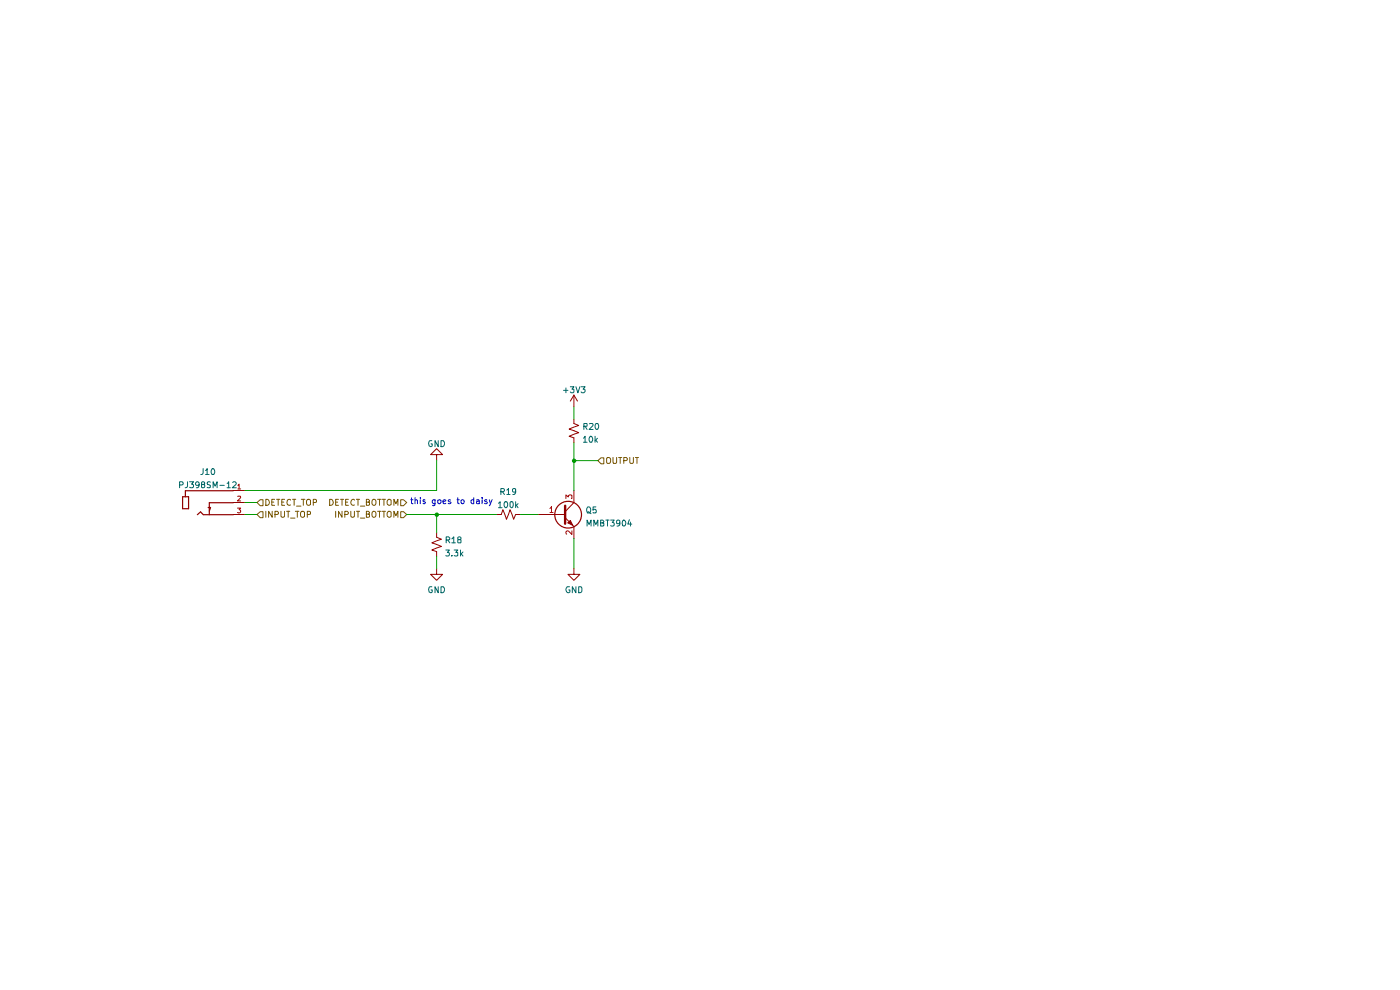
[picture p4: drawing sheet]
<svg xmlns="http://www.w3.org/2000/svg" width="297mm" height="210mm" viewBox="0 0 297 210" stroke-linecap="round" stroke-linejoin="round" font-family="sans-serif">
<path d="M44.2 107.7h.5l-.3 .7z" fill="#ffb"/>
<path d="M54.5 109.1l.7-.6h.6v1.3h-.6z" fill="#fff"/>
<path d="M54.5 109.1l.7-.6h.6v1.3h-.6zM56.4 108.5v1.2M57.7 108.5v1.2l-.7-1.2v1.2M58.3 109.1h.7l.1-.4-.3-.2h-.5v1.2M59.6 108.5v1l.3 .2 .4-.1 .1-.1v-1M60.8 108.5h.7M61.1 108.5v1.2M61.6 109.9h1M62.7 108.5h.7M63.1 108.5v1.2M63.8 108.6l.3-.1 .5 .1v1l-.3 .1a.46 .46 0 0 1-.5-.4zM65.2 109.1h.7v-.5l-.7-.1v1.2" fill="none" stroke="#765500" stroke-width=".21"/>
<path d="M54.5 106.6l.7-.6h.6v1.3h-.6z" fill="#fff"/>
<g fill="none" stroke="#765500" stroke-width=".21">
<path d="M54.5 106.6l.7-.6h.6v1.3h-.6zM56.4 105.9a.65 .65 0 0 1 .8 .7 .65 .65 0 0 1-.8 .6zM57.7 106.5h.4M58.3 105.9h-.6v1.3h.6M58.7 105.9h.7M59 105.9v1.3M59.8 106.5h.4M60.4 105.9h-.6v1.3h.6M61.6 106.1l-.2-.2a.61 .61 0 0 0-.5 .7 .61 .61 0 0 0 .7 .5M62.1 105.9h.6M62.4 105.9v1.3M62.9 107.4h.9"/>
<path d="M63.9 105.9h.8M64.3 105.9v1.3M65.1 106.1l.3-.2 .5 .2v.9l-.3 .2a.46 .46 0 0 1-.6-.4zM66.5 106.6l.6-.1v-.4l-.6-.2v1.3"/>
</g>
<path d="M85 106h.6l.7 .6-.7 .7h-.6z" fill="#fff"/>
<g fill="none" stroke="#765500" stroke-width=".21">
<path d="M69.9 105.9a.65 .65 0 0 1 .8 .7 .65 .65 0 0 1-.8 .6zM71.2 106.5h.4M71.8 105.9h-.6v1.3h.6M72.2 105.9h.7M72.6 105.9v1.3M73.3 106.5h.4M73.9 105.9h-.6v1.3h.6M75.2 106.1v-.1a.58 .58 0 0 0-.8 .6 .58 .58 0 0 0 .8 .5M75.6 105.9h.7M75.9 105.9v1.3M76.5 107.4h.9M77.7 106.5h.5l.2-.3-.3-.3h-.4v1.3l.7-.1v-.4l-.3-.2"/>
<path d="M79 106.1l.2-.2 .5 .2 .1 .7-.4 .4-.4-.2zM80.1 105.9h.8M80.5 105.9v1.3M81.1 105.9h.7M81.4 105.9v1.3M82.2 106.1l.3-.2 .5 .2v.9l-.3 .2-.3-.1a.74 .74 0 0 1-.2-1zM83.6 107.2v-1.3l.4 .9 .4-.9v1.3M85 106h.6l.7 .6-.7 .7h-.6z"/>
</g>
<path d="M38.7 105.4h1.3v2.5h-1.3zM41.9 109.2l.6-.6 .6 .6h6.4M44.2 107.7h.5l-.3 .7M49.5 104.1h-10.2v1.3M49.5 106.6h-5.1v2.6" fill="none" stroke="#910000" stroke-width=".25"/>
<path d="M92.6 96.4h1.3l-1.3-1.2-1.2 1.2h1.2v1.3M49.4 104.1h2.6M49.4 106.6h2.6M49.4 109.1h2.6M105.3 109.1h1l.4-1 .7 2.1 .8-2.1 .8 2.1 .4-1.1h1" fill="none" stroke="#910000" stroke-width=".21"/>
<path d="M50.4 107.8h.7l-.3 .3a.35 .35 0 0 1 .3 .4 .35 .35 0 0 1-.3 .3l-.4-.1M50.5 103l.2-.3v1M50.5 105.3l.5-.1 .1 .3-.7 .8h.7M50.5 103.7h.6" fill="none" stroke="#b90000" stroke-width=".21"/>
<path d="M126.8 97.7l.7-.6h.6v1.3h-.6z" fill="#fff"/>
<path d="M126.8 97.7l.7-.6h.6v1.3h-.6zM128.7 97.2l.2-.2 .4 .1a.74 .74 0 0 1 0 1.2h-.4l-.2-.2zM130 97l.1 1.3 .6-.1 .1-1.2M131.2 97h.7M131.6 97v1.3M132.3 97.7l.7-.1 .1-.3-.3-.3h-.5v1.3M133.6 97v1l.2 .3h.4l.2-.3v-1M134.8 97h.7M135.1 97v1.3" fill="none" stroke="#765500" stroke-width=".21"/>
<path d="M121.8 88.9v.9l1 .5-2.1 .7 2.1 .8-2.1 .7 1.1 .4v1M121.8 83.8v2.6M121.8 83.8l-.8 1.3M121.8 83.8l.7 1.3" fill="none" stroke="#910000" stroke-width=".21"/>
<path d="M85 108.5h.6l.7 .6-.7 .7h-.6z" fill="#fff"/>
<g fill="none" stroke="#765500" stroke-width=".21">
<path d="M71.2 108.5v1.2M72.6 108.5v1.2l-.8-1.2v1.2M73.2 109.1h.6l.1-.4-.2-.2h-.5v1.2M74.4 108.5v1l.3 .2h.2l.3-.2v-1M75.6 108.5h.7M75.9 108.5v1.2M76.5 109.9h.9M77.7 109.1h.5l.2-.4-.3-.2h-.4v1.2l.7-.1v-.4l-.3-.1M79 108.6l.2-.1 .5 .1 .1 .7-.4 .4-.4-.1zM80.1 108.5h.8M80.5 108.5v1.2M81.1 108.5h.7"/>
<path d="M81.4 108.5v1.2M82.2 108.6l.3-.1 .5 .1v1l-.3 .1-.3-.1a.74 .74 0 0 1-.2-1zM83.6 109.7v-1.2l.4 .9 .4-.9v1.2M85 108.5h.6l.7 .6-.7 .7h-.6z"/>
</g>
<path d="M92.6 112.9v1.1l1 .4-2 .7 2 .8-2 .8 1 .3v1M119.9 109.8l1.9 1.9M120.5 110.9l.5-.5 .5 1zM121.8 106.6l-1.9 1.9M92.6 120.6v1.2h1.3l-1.3 1.3-1.2-1.3h1.2M121.8 120.6v1.2h1.2l-1.2 1.3-1.3-1.3h1.3" fill="none" stroke="#910000" stroke-width=".21"/>
<path d="M119.9 107.3v3.8" fill="none" stroke="#910000" stroke-width=".51"/>
<path d="M120.5 110.9l.5-.5 .5 1z" fill="#910000"/>
<circle cx="120.5" cy="109.2" r="2.84" fill="none" stroke="#910000" stroke-width=".25"/>
<path d="M114.1 109.1h5.8M121.8 104.1v2.5M121.8 111.7v2.5" fill="none" stroke="#910000" stroke-width=".21"/>
<path d="M116.7 107.9l.3-.5v1.3M116.7 108.7h.6M120.1 105.7v-.7l.5 .4 .2-.4 .5 .1-.1 .6M121.3 112.6v.8l-.8-.8-.4 .3 .1 .4" fill="none" stroke="#b90000" stroke-width=".21"/>
<path d="M92.6 97.7v6.4h-40.6M121.8 86.4v2.5M121.8 93.9v10.2M121.8 97.7h5M52 106.6h2.5M52 109.1h2.5M86.3 109.1h19M92.6 109.1v3.8M92.6 118v2.6M110.4 109.1h3.7M121.8 114.2v6.4" fill="none" stroke="#090" stroke-width=".21"/>
<g fill="none" stroke="#0000ca" stroke-width=".21">
<path d="M87.1 106h.5M87.3 105.6v1.1l.3 .1M88.1 106.1l.3-.1 .2 .2v.6M88.1 105.6v1.2M89.2 105.6v.1M89.2 106v.8M90.2 106.1h-.5v.2l.4 .1 .2 .3-.2 .1h-.4M92.3 106v1.1l-.3 .2-.2-.1M92.3 106.1l-.4-.1-.2 .3v.3l.2 .2h.4M92.9 106.1h.6l.1 .5-.3 .2-.4-.1zM94 106.4l.6-.1v-.2l-.5-.1-.1 .2v.5l.1 .1h.5M95.6 106.1l-.4-.1-.1 .3 .6 .4-.3 .1h-.3"/>
<path d="M96.9 106h.6M97.1 105.6v1.1l.4 .1M97.9 106.1h.5v.7h-.4l-.2-.2zM100.5 106.1l-.3-.1-.3 .3v.3l.3 .2h.3M100.5 105.6v1.2M101.1 106.1l.4-.1 .2 .2v.6M101.7 106.3l-.6 .1v.4h.6M102.3 105.6v.1M102.3 106v.8M103.3 106.1l-.3-.1-.2 .3 .4 .1 .2 .3-.2 .1h-.4M103.8 106l.3 .8M104.4 106l-.6 1.3"/>
</g>
<g fill="#090">
<circle cx="92.7" cy="109.2" r=".47"/>
<circle cx="121.8" cy="97.7" r=".47"/>
</g>
<g fill="none" stroke="#006665" stroke-width=".21">
<path d="M43.1 99.4v.9l-.3 .4h-.2M43.6 99.8l.3-.4v1.3M45 99.5l.1-.1a.76 .76 0 0 1 .3 1.3l-.4-.1a.94 .94 0 0 1 0-1.1zM91.6 93.5a.65 .65 0 0 0-.7 .5 .65 .65 0 0 0 .5 .7l.3-.1v-.5h-.3M93 93.5v1.2l-.7-1.2v1.2M93.6 93.5h.5a.72 .72 0 0 1 .2 .8 .72 .72 0 0 1-.7 .4zM119.5 82.8h1M120.1 82.3v1M121 82h.8l-.5 .5 .5 .1v.5l-.2 .2h-.4l-.2-.2M122.2 82l.4 1.3 .4-1.3M123.3 82h.8l-.4 .5 .4 .2v.4l-.2 .2h-.5l-.1-.2M123.8 93l.3-.5v1.3"/>
<path d="M123.8 93.8h.7M123.9 90.4h.6v-.5l-.6-.1v1.3M124.1 90.4l.4 .7M125.1 89.9l.5-.1 .2 .4-.8 .9h.8M125.1 92.6l.2-.1a.76 .76 0 0 1 .3 1.3l-.5-.1a.94 .94 0 0 1 0-1.1zM126.2 92.5v1.3M126.4 89.8h.4a.82 .82 0 0 1-.2 1.3 .89 .89 0 0 1-.2-1.3zM126.4 93.4l.3 .4M126.7 93l-.5 .5M38.1 102.9l.7-.1v-.5l-.7-.1v1.3M39.8 102.2v.9l-.2 .3-.3 .1M40.2 102.2h.9l-.5 .5 .4 .1v.6h-.8"/>
<path d="M42.2 102.8l-.1 .2h-.4l-.2-.2v-.4l.2-.2h.3a.92 .92 0 0 1 .1 1.2l-.4 .1M42.9 102.8l-.1-.4 .1-.2 .4 .1v.4l-.5 .2v.5l.1 .1h.3l.2-.3-.1-.4h-.1M43.6 100.7h.8M44.6 102.3l-.4-.1-.3 .2 .1 .4 .6 .2v.4h-.7M45.2 103.5v-1.3l.4 .9 .5-.9v1.3M46.7 103h.9M48.2 102.5l.3-.3v1.3M48.2 103.5h.7M49.4 102.4l.1-.2h.4l.2 .3-.1 .3-.7 .7h.8M94.6 116.7h.7l-.4 .5h.3v.7h-.6M94.7 114.6l.6-.1 .1-.4-.2-.2h-.5v1.2M95 114.6l.4 .5"/>
<path d="M95.8 117.9h.1M95.8 114.3l.5-.4v1.2M95.8 115.1h.8M96.4 116.7h.7l-.4 .5 .4 .1v.6h-.7M97.4 114.5l-.3-.2v-.3l.4-.1 .3 .1v.3l-.7 .3v.5h.6l.1-.5-.3-.1M97.7 116.7v1.2M97.8 117.4l.4 .5M98.2 117.1l-.5 .5M105.7 106.8l.4-.4v1.3M105.7 107.7h.8M106.3 104.3l.6-.1v-.5l-.6-.1v1.3M106.6 104.3l.4 .6"/>
<path d="M107.1 106.4h.4a.82 .82 0 0 1-.2 1.3 .89 .89 0 0 1-.2-1.3zM107.5 104l.4-.4v1.3M107.5 104.9h.7M108.4 106.4h.3a.82 .82 0 0 1-.2 1.3l-.3-.3v-.8zM109.4 104.1l-.2 .3-.4-.1v-.6h.6v.9l-.2 .2-.4 .1M109.4 106.4v1.3M109.6 107.2l.3 .5M109.9 106.8l-.5 .5M124.5 111.6v-1.3l.5 1 .4-1v1.3M124.6 107.6l.4-.1a.84 .84 0 0 1 .1 1.3h-.5a1.05 1.05 0 0 1 0-1.2zM124.7 108.5l.7 .5M126 111.6v-1.3l.4 1 .4-1v1.3"/>
<path d="M126.4 107.5h-.6v.7l.2-.2 .4 .1 .1 .5-.1 .2-.6-.1M127.4 110.9h.5l.2-.3-.3-.3h-.4v1.3h.5l.2-.1v-.4l-.3-.2M128.5 110.3h.7M128.9 110.3v1.3M129.5 110.3h.8l-.4 .5 .4 .3-.1 .4h-.7M131.5 110.9l-.1 .2h-.5l-.1-.6 .3-.2 .4 .2v.8l-.6 .3M132.1 110.5l.2-.2a.68 .68 0 0 1 .5 .7 .68 .68 0 0 1-.5 .6l-.2-.1zM133.5 110.2l-.3 1h.8M133.8 110.7v.9M91.6 124.5a.65 .65 0 0 0-.7 .5 .65 .65 0 0 0 .5 .7l.3-.1v-.5h-.3M93 124.5v1.2l-.7-1.2v1.2M93.6 124.5h.5a.72 .72 0 0 1 .2 .8 .72 .72 0 0 1-.7 .4z"/>
<path d="M120.8 124.5h-.5a.66 .66 0 0 0-.2 .8 .66 .66 0 0 0 .7 .3l.1-.5h-.3M122.2 124.5v1.2l-.8-1.2v1.2M122.8 124.5h.5l.1 .2v.7a.52 .52 0 0 1-.6 .3z"/>
</g>
</svg>
